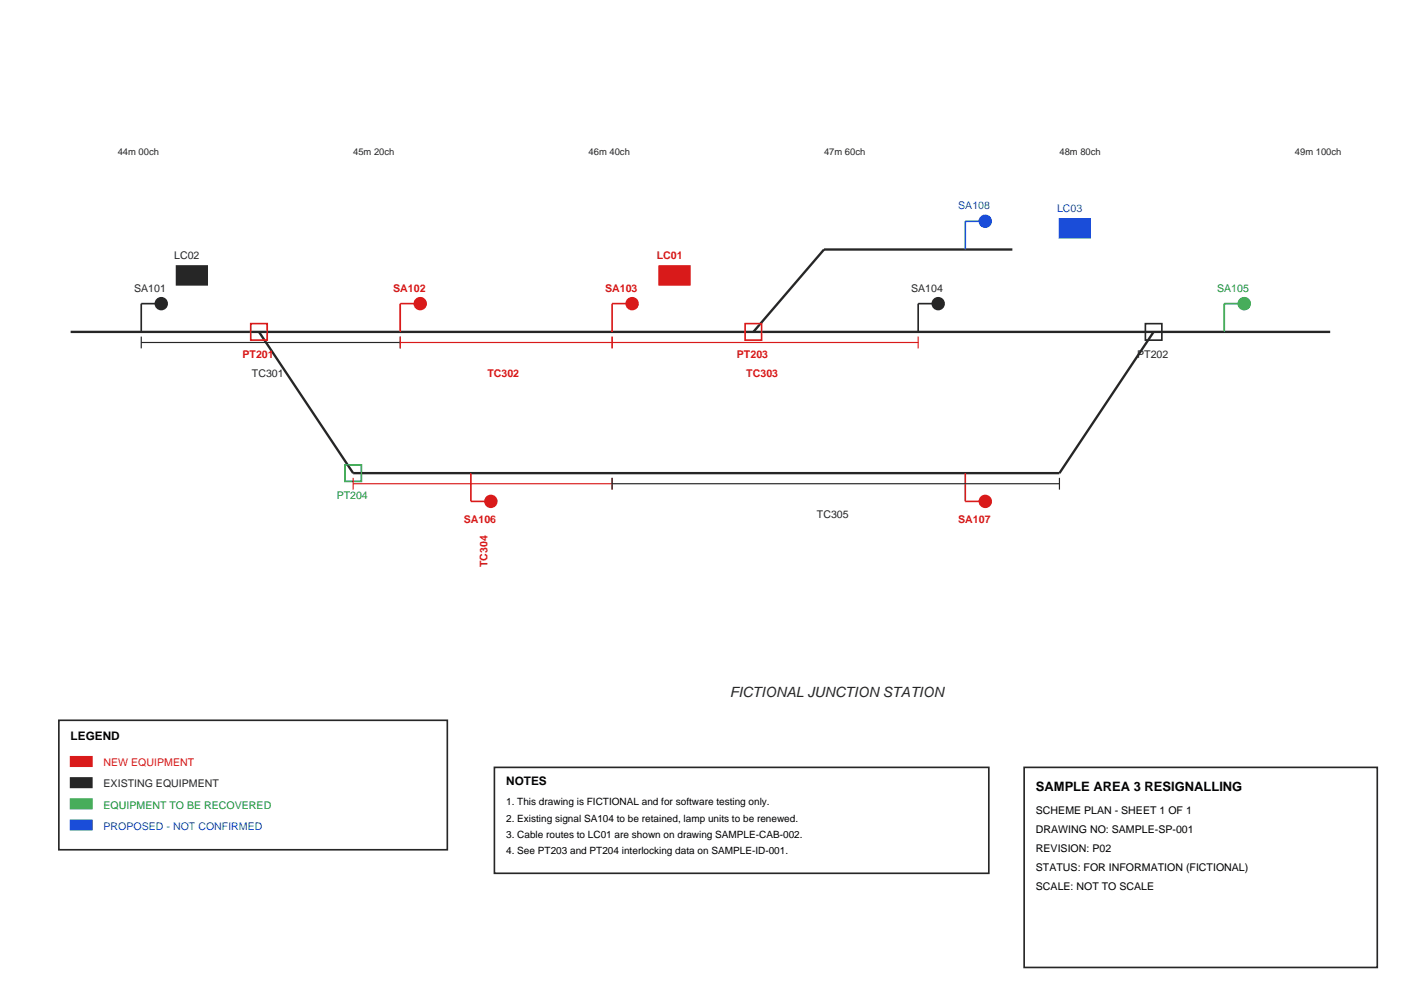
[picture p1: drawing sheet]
<svg xmlns="http://www.w3.org/2000/svg" width="420mm" height="297mm" viewBox="0 0 420 297" stroke-linecap="round" stroke-linejoin="round" font-family="sans-serif">
<defs><g id="words">
<text font-size="4.2" fill="#262626" x="218.7" y="208.8">FICTIONAL JUNCTION STATION</text>
<text font-size="3.9" x="310.4" y="237.1">SAMPLE AREA 3 RESIGNALLING</text>
<g font-size="3.5">
<text x="21.2" y="221.9">LEGEND</text>
<text x="151.7" y="235.3">NOTES</text>
</g>
<g font-size="3.2" fill="#1a4dd9">
<text x="287.2" y="62.8">SA108</text>
<text x="316.8" y="63.5">LC03</text>
<text x="31" y="248.7">PROPOSED - NOT CONFIRMED</text>
</g>
<g font-size="3.2" fill="#262626">
<text x="52.2" y="77.6">LC02</text>
<text x="40.2" y="87.5">SA101</text>
<text x="273" y="87.5">SA104</text>
<text x="340.8" y="107.2">PT202</text>
<text x="75.5" y="112.9">TC301</text>
<text x="244.8" y="155.2">TC305</text>
<text x="31" y="236">EXISTING EQUIPMENT</text>
</g>
<g font-size="3.2" fill="#d91a1a">
<text x="196.8" y="77.6">LC01</text>
<text x="117.8" y="87.5">SA102</text>
<text x="181.3" y="87.5">SA103</text>
<text x="72.7" y="107.2">PT201</text>
<text x="220.8" y="107.2">PT203</text>
<text x="146" y="112.9">TC302</text>
<text x="223.7" y="112.9">TC303</text>
<text x="139" y="156.6">SA106</text>
<text x="287.2" y="156.6">SA107</text>
<text x="146" y="170" transform="rotate(-90 146 170)">TC304</text>
<text x="31" y="229.7">NEW EQUIPMENT</text>
</g>
<g font-size="3.2" fill="#1a9933">
<text x="364.8" y="87.5">SA105</text>
<text x="100.9" y="149.6">PT204</text>
<text x="31" y="242.4">EQUIPMENT TO BE RECOVERED</text>
</g>
<g font-size="3.2">
<text x="310.4" y="244.1">SCHEME PLAN - SHEET 1 OF 1</text>
<text x="310.4" y="249.8">DRAWING NO: SAMPLE-SP-001</text>
<text x="310.4" y="255.4">REVISION: P02</text>
<text x="310.4" y="261.1">STATUS: FOR INFORMATION (FICTIONAL)</text>
<text x="310.4" y="266.7">SCALE: NOT TO SCALE</text>
</g>
<g font-size="3">
<text x="151.7" y="241.3">1. This drawing is FICTIONAL and for software testing only.</text>
<text x="151.7" y="246.2">2. Existing signal SA104 to be retained, lamp units to be renewed.</text>
<text x="151.7" y="251.2">3. Cable routes to LC01 are shown on drawing SAMPLE-CAB-002.</text>
<text x="151.7" y="256.1">4. See PT203 and PT204 interlocking data on SAMPLE-ID-001.</text>
</g>
<g font-size="2.8" fill="#262626">
<text x="35.3" y="46.6">44m 00ch</text>
<text x="105.8" y="46.6">45m 20ch</text>
<text x="176.4" y="46.6">46m 40ch</text>
<text x="246.9" y="46.6">47m 60ch</text>
<text x="317.5" y="46.6">48m 80ch</text>
<text x="388.1" y="46.6">49m 100ch</text>
</g>
</g></defs>
<path d="M303.4 74.8h-56.5l-21.1 24.7M21.2 99.5h377.4M77.6 99.5l28.2 42.3h211.7l28.2-42.3" fill="none" stroke="#262626" stroke-width=".71" stroke-linecap="butt"/>
<path d="M46.6 91h-4.3v8.5M279.4 91h-4.2v8.5M343.3 97h4.9v5h-4.9zM17.6 215.9h116.5v38.8h-116.5zM148.2 230h148.1v31.8h-148.1zM306.9 230h105.8v60h-105.8z" fill="none" stroke="#262626" stroke-width=".49"/>
<g fill="#262626" stroke="#262626" stroke-width=".49">
<path d="M52.9 79.7h9.2v5.7h-9.2z" fill-rule="evenodd"/>
<path d="M21.2 233.2h6.3v2.8h-6.3z" fill-rule="evenodd"/>
<circle cx="48.3" cy="91" r="1.76"/>
<circle cx="281.2" cy="91" r="1.76"/>
</g>
<path d="M75.1 97h5v5h-5zM124.2 91h-4.3v8.5M187.7 91h-4.3v8.5M223.3 97h4.9v5h-4.9zM141.1 141.8v8.5h4.2M289.3 141.8v8.5h4.2" fill="none" stroke="#d91a1a" stroke-width=".49"/>
<g fill="#d91a1a" stroke="#d91a1a" stroke-width=".49">
<path d="M197.6 79.7h9.1v5.7h-9.1z" fill-rule="evenodd"/>
<path d="M21.2 226.8h6.3v2.9h-6.3z" fill-rule="evenodd"/>
<circle cx="125.9" cy="91" r="1.76"/>
<circle cx="189.4" cy="91" r="1.76"/>
<circle cx="147.1" cy="150.3" r="1.76"/>
<circle cx="295.3" cy="150.3" r="1.76"/>
</g>
<path d="M371.1 91h-4.2v8.5M103.4 139.3h4.9v5h-4.9z" fill="none" stroke="#1a9933" stroke-width=".49"/>
<g fill="#1a9933" stroke="#1a9933" stroke-width=".49">
<path d="M21.2 239.5h6.3v2.9h-6.3z" fill-rule="evenodd"/>
<circle cx="372.9" cy="91" r="1.76"/>
</g>
<path d="M42.3 100.9v3.5M42.3 102.7h77.6M119.9 100.9v3.5M183.4 143.2v3.6M183.4 145h134.1M317.5 143.2v3.6" fill="none" stroke="#262626" stroke-width=".35"/>
<path d="M119.9 100.9v3.5M119.9 102.7h155.3M183.4 100.9v3.5M275.2 100.9v3.5M105.8 143.2v3.6M105.8 145h77.6M183.4 143.2v3.6" fill="none" stroke="#d91a1a" stroke-width=".35"/>
<path d="M293.5 66.3h-4.2v8.5" fill="none" stroke="#1a4dd9" stroke-width=".49"/>
<g fill="#1a4dd9" stroke="#1a4dd9" stroke-width=".49">
<path d="M317.5 65.6h9.2v5.7h-9.2z" fill-rule="evenodd"/>
<path d="M21.2 245.9h6.3v2.8h-6.3z" fill-rule="evenodd"/>
<circle cx="295.3" cy="66.3" r="1.76"/>
</g>
<use href="#words"/>
</svg>
